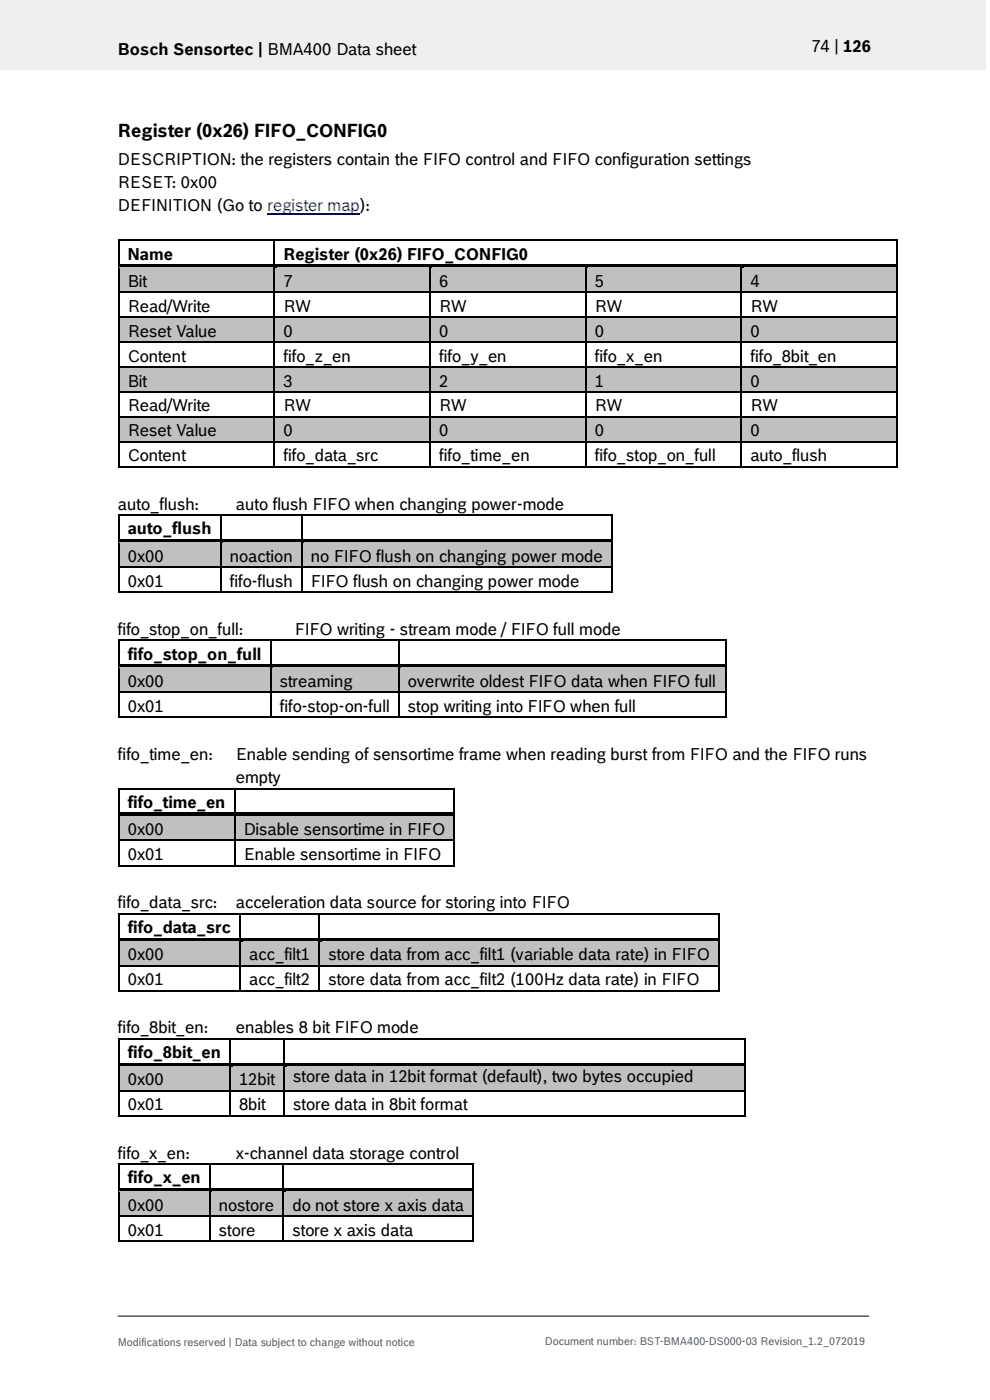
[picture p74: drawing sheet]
<svg xmlns="http://www.w3.org/2000/svg" width="210mm" height="297mm" viewBox="0 0 210 297" stroke-linecap="round" stroke-linejoin="round" font-family="sans-serif">
<defs><g id="words">
<text font-size="3.9" x="25" y="29">Register (0x26) FIFO_CONFIG0</text>
<g font-size="3.5">
<text x="25" y="11.6">Bosch Sensortec | BMA400 Data sheet</text>
<text x="172.1" y="11">74 | 126</text>
<text x="25" y="35">DESCRIPTION: the registers contain the FIFO control and FIFO configuration settings</text>
<text x="25" y="39.9">RESET: 0x00</text>
<text x="25" y="44.8">DEFINITION (Go to register map):</text>
<text x="27.1" y="55.1">Name</text>
<text x="60.1" y="55.1">Register (0x26) FIFO_CONFIG0</text>
<text x="27.1" y="60.8">Bit</text>
<text x="60.1" y="60.8">7</text>
<text x="93.2" y="60.8">6</text>
<text x="126.2" y="60.8">5</text>
<text x="159.2" y="60.8">4</text>
<text x="27.1" y="66.1">Read/Write</text>
<text x="27.1" y="71.4">Reset Value</text>
<text x="60.1" y="66.1">RW</text>
<text x="60.1" y="71.4">0</text>
<text x="93.2" y="66.1">RW</text>
<text x="93.2" y="71.4">0</text>
<text x="126.2" y="66.1">RW</text>
<text x="126.2" y="71.4">0</text>
<text x="159.2" y="66.1">RW</text>
<text x="159.2" y="71.4">0</text>
<text x="27.1" y="76.7">Content</text>
<text x="60.1" y="76.7">fifo_z_en</text>
<text x="93.2" y="76.7">fifo_y_en</text>
<text x="126.2" y="76.7">fifo_x_en</text>
<text x="159.2" y="76.7">fifo_8bit_en</text>
<text x="27.1" y="82">Bit</text>
<text x="60.1" y="82">3</text>
<text x="93.2" y="82">2</text>
<text x="126.2" y="82">1</text>
<text x="159.2" y="82">0</text>
<text x="27.1" y="87.3">Read/Write</text>
<text x="60.1" y="87.3">RW</text>
<text x="93.2" y="87.3">RW</text>
<text x="126.2" y="87.3">RW</text>
<text x="159.2" y="87.3">RW</text>
<text x="27.1" y="92.6">Reset Value</text>
<text x="60.1" y="92.6">0</text>
<text x="93.2" y="92.6">0</text>
<text x="126.2" y="92.6">0</text>
<text x="159.2" y="92.6">0</text>
<text x="27.1" y="97.9">Content</text>
<text x="60.1" y="97.9">fifo_data_src</text>
<text x="93.2" y="97.9">fifo_time_en</text>
<text x="126.2" y="97.9">fifo_stop_on_full</text>
<text x="159.2" y="97.9">auto_flush</text>
<text x="25" y="108.1">auto_flush:</text>
<text x="27.1" y="113.4">auto_flush</text>
<text x="50" y="108.1">auto flush FIFO when changing power-mode</text>
<text x="27.1" y="119.1">0x00</text>
<text x="48.8" y="119.1">noaction</text>
<text x="65.9" y="119.1">no FIFO flush on changing power mode</text>
<text x="27.1" y="124.4">0x01</text>
<text x="48.8" y="124.4">fifo-flush</text>
<text x="65.9" y="124.4">FIFO flush on changing power mode</text>
<text x="25" y="134.6">fifo_stop_on_full:</text>
<text x="62.5" y="134.6">FIFO writing - stream mode / FIFO full mode</text>
<text x="27.1" y="139.9">fifo_stop_on_full</text>
<text x="27.1" y="145.7">0x00</text>
<text x="59.4" y="145.7">streaming</text>
<text x="86.5" y="145.7">overwrite oldest FIFO data when FIFO full</text>
<text x="27.1" y="151">0x01</text>
<text x="59.4" y="151">fifo-stop-on-full</text>
<text x="86.5" y="151">stop writing into FIFO when full</text>
<text x="25" y="161.2">fifo_time_en:</text>
<text x="50" y="161.2">Enable sending of sensortime frame when reading burst from FIFO and the FIFO runs</text>
<text x="50" y="166.1">empty</text>
<text x="27.1" y="171.4">fifo_time_en</text>
<text x="27.1" y="177.1">0x00</text>
<text x="51.7" y="177.1">Disable sensortime in FIFO</text>
<text x="27.1" y="182.4">0x01</text>
<text x="51.7" y="182.4">Enable sensortime in FIFO</text>
<text x="25" y="192.7">fifo_data_src:</text>
<text x="27.1" y="198">fifo_data_src</text>
<text x="50" y="192.7">acceleration data source for storing into FIFO</text>
<text x="27.1" y="203.7">0x00</text>
<text x="52.9" y="203.7">acc_filt1</text>
<text x="69.7" y="203.7">store data from acc_filt1 (variable data rate) in FIFO</text>
<text x="27.1" y="209">0x01</text>
<text x="52.9" y="209">acc_filt2</text>
<text x="69.7" y="209">store data from acc_filt2 (100Hz data rate) in FIFO</text>
<text x="25" y="219.2">fifo_8bit_en:</text>
<text x="50" y="219.2">enables 8 bit FIFO mode</text>
<text x="27.1" y="224.5">fifo_8bit_en</text>
<text x="27.1" y="230.3">0x00</text>
<text x="50.7" y="230.3">12bit</text>
<text x="62.2" y="229.6">store data in 12bit format (default), two bytes occupied</text>
<text x="27.1" y="235.6">0x01</text>
<text x="50.7" y="235.6">8bit</text>
<text x="62.2" y="235.6">store data in 8bit format</text>
<text x="25" y="245.8">fifo_x_en:</text>
<text x="50" y="245.8">x-channel data storage control</text>
<text x="27.1" y="251.1">fifo_x_en</text>
<text x="27.1" y="256.8">0x00</text>
<text x="46.4" y="256.8">nostore</text>
<text x="62" y="256.8">do not store x axis data</text>
<text x="27.1" y="262.1">0x01</text>
<text x="46.4" y="262.1">store</text>
<text x="62" y="262.1">store x axis data</text>
</g>
<g font-size="2.3" fill="#535f6b">
<text x="25" y="285.5">Modifications reserved | Data subject to change without notice</text>
<text x="115.6" y="285.3">Document number: BST-BMA400-DS000-03 Revision_1.2_072019</text>
</g>
</g></defs>
<path d="M-.1 0h209.2v14.8h-209.2z" fill-rule="evenodd" fill="#efeff0"/>
<path d="M25 279.2h159.4" fill="none" stroke="#000" stroke-width=".21"/>
<path d="M56.7 45.5h19.7" fill="none" stroke="#00f" stroke-width=".25"/>
<g fill="#000">
<path d="M25 50.8h.4v.3h-.4z" fill-rule="evenodd"/>
<path d="M25 50.8h.4v.3h-.4z" fill-rule="evenodd"/>
<path d="M58 50.8h.4v.3h-.4z" fill-rule="evenodd"/>
<path d="M190.2 50.8h.3v.3h-.3z" fill-rule="evenodd"/>
<path d="M190.2 50.8h.3v.3h-.3z" fill-rule="evenodd"/>
</g>
<path d="M25.2 51.1v5M25.4 50.9h32.6M58.2 51.1v5M58.4 50.9h131.8M190.3 51.1v5" fill="none" stroke="#000" stroke-width=".34"/>
<g fill="#c0c0c0">
<path d="M25.4 56.9h32.6v4.9h-32.6z" fill-rule="evenodd"/>
<path d="M27.1 56.9h29.2v4.9h-29.2z" fill-rule="evenodd"/>
<path d="M58.4 56.9h32.7v4.9h-32.7z" fill-rule="evenodd"/>
<path d="M60.1 56.9h29.2v4.9h-29.2z" fill-rule="evenodd"/>
<path d="M91.4 56.9h32.7v4.9h-32.7z" fill-rule="evenodd"/>
<path d="M93.2 56.9h29.2v4.9h-29.2z" fill-rule="evenodd"/>
<path d="M124.4 56.9h32.7v4.9h-32.7z" fill-rule="evenodd"/>
<path d="M126.2 56.9h29.2v4.9h-29.2z" fill-rule="evenodd"/>
<path d="M157.5 56.9h32.7v4.9h-32.7z" fill-rule="evenodd"/>
<path d="M159.2 56.9h29.2v4.9h-29.2z" fill-rule="evenodd"/>
</g>
<g fill="#000">
<path d="M25 56.1h.4v.8h-.4z" fill-rule="evenodd"/>
<path d="M25.4 56.1h32.6v.7h-32.6z" fill-rule="evenodd"/>
</g>
<path d="M25.4 56.8h32.6" fill="none" stroke="#c0c0c0" stroke-width=".21"/>
<path d="M58.4 56.8l.4 .1z" fill-rule="evenodd" fill="#c0c0c0"/>
<g fill="#000">
<path d="M58 56.8l.4 .1z" fill-rule="evenodd"/>
<path d="M58 56.1h.8v.7h-.8z" fill-rule="evenodd"/>
<path d="M58.8 56.1h32.3v.7h-32.3z" fill-rule="evenodd"/>
</g>
<path d="M58.8 56.8h32.3" fill="none" stroke="#c0c0c0" stroke-width=".21"/>
<path d="M91.4 56.8l.4 .1z" fill-rule="evenodd" fill="#c0c0c0"/>
<g fill="#000">
<path d="M91.1 56.8l.3 .1z" fill-rule="evenodd"/>
<path d="M91.1 56.1h.7v.7h-.7z" fill-rule="evenodd"/>
<path d="M91.8 56.1h32.3v.7h-32.3z" fill-rule="evenodd"/>
</g>
<path d="M91.8 56.8h32.3" fill="none" stroke="#c0c0c0" stroke-width=".21"/>
<path d="M124.4 56.8l.5 .1z" fill-rule="evenodd" fill="#c0c0c0"/>
<g fill="#000">
<path d="M124.1 56.8l.3 .1z" fill-rule="evenodd"/>
<path d="M124.1 56.1h.8v.7h-.8z" fill-rule="evenodd"/>
<path d="M124.9 56.1h32.2v.7h-32.2z" fill-rule="evenodd"/>
</g>
<path d="M124.9 56.8h32.2" fill="none" stroke="#c0c0c0" stroke-width=".21"/>
<path d="M157.5 56.8l.4 .1z" fill-rule="evenodd" fill="#c0c0c0"/>
<g fill="#000">
<path d="M157.1 56.8l.4 .1z" fill-rule="evenodd"/>
<path d="M157.1 56.1h.8v.7h-.8z" fill-rule="evenodd"/>
<path d="M157.9 56.1h32.3v.7h-32.3z" fill-rule="evenodd"/>
<path d="M190.2 56.1h.3v.8h-.3z" fill-rule="evenodd"/>
<path d="M25 61.8h.4v.4h-.4z" fill-rule="evenodd"/>
<path d="M58 61.8h.4v.4h-.4z" fill-rule="evenodd"/>
<path d="M91.1 61.8h.3v.4h-.3z" fill-rule="evenodd"/>
<path d="M124.1 61.8h.3v.4h-.3z" fill-rule="evenodd"/>
<path d="M157.1 61.8h.4v.4h-.4z" fill-rule="evenodd"/>
<path d="M190.2 61.8h.3v.4h-.3z" fill-rule="evenodd"/>
</g>
<path d="M157.9 56.8h32.3" fill="none" stroke="#c0c0c0" stroke-width=".21"/>
<g fill="none" stroke="#000" stroke-width=".34">
<path d="M25.2 56.9v4.9M58.2 56.9v4.9M91.2 56.9v4.9M124.3 56.9v4.9M157.3 56.9v4.9M190.3 56.9v4.9M25.2 62.2v4.9M25.4 62h32.6M58.2 62.2v4.9M58.4 62h32.7M91.2 62.2v4.9M91.4 62h32.7"/>
<path d="M124.3 62.2v4.9M124.4 62h32.7M157.3 62.2v4.9M157.5 62h32.7M190.3 62.2v4.9"/>
</g>
<g fill="#c0c0c0">
<path d="M25.4 67.4h32.6v5h-32.6z" fill-rule="evenodd"/>
<path d="M27.1 67.4h29.2v5h-29.2z" fill-rule="evenodd"/>
<path d="M58.4 67.4h32.7v5h-32.7z" fill-rule="evenodd"/>
<path d="M60.1 67.4h29.2v5h-29.2z" fill-rule="evenodd"/>
<path d="M91.4 67.4h32.7v5h-32.7z" fill-rule="evenodd"/>
<path d="M93.2 67.4h29.2v5h-29.2z" fill-rule="evenodd"/>
<path d="M124.4 67.4h32.7v5h-32.7z" fill-rule="evenodd"/>
<path d="M126.2 67.4h29.2v5h-29.2z" fill-rule="evenodd"/>
<path d="M157.5 67.4h32.7v5h-32.7z" fill-rule="evenodd"/>
<path d="M159.2 67.4h29.2v5h-29.2z" fill-rule="evenodd"/>
</g>
<g fill="#000">
<path d="M25 67.1h.4v.3h-.4z" fill-rule="evenodd"/>
<path d="M25 72.4h.4v.3h-.4z" fill-rule="evenodd"/>
<path d="M58 67.1h.4v.3h-.4z" fill-rule="evenodd"/>
<path d="M58 72.4h.4v.3h-.4z" fill-rule="evenodd"/>
<path d="M91.1 67.1h.3v.3h-.3z" fill-rule="evenodd"/>
<path d="M91.1 72.4h.3v.3h-.3z" fill-rule="evenodd"/>
<path d="M124.1 67.1h.3v.3h-.3z" fill-rule="evenodd"/>
<path d="M124.1 72.4h.3v.3h-.3z" fill-rule="evenodd"/>
<path d="M157.1 67.1h.4v.3h-.4z" fill-rule="evenodd"/>
<path d="M157.1 72.4h.4v.3h-.4z" fill-rule="evenodd"/>
<path d="M190.2 67.1h.3v.3h-.3z" fill-rule="evenodd"/>
<path d="M190.2 72.4h.3v.3h-.3z" fill-rule="evenodd"/>
</g>
<g fill="none" stroke="#000" stroke-width=".34">
<path d="M25.2 67.4v5M25.2 72.7v5M25.4 67.3h32.6M25.4 72.6h32.6M58.2 67.4v5M58.2 72.7v5M58.4 67.3h32.7M58.4 72.6h32.7M91.2 67.4v5M91.2 72.7v5M91.4 67.3h32.7M91.4 72.6h32.7"/>
<path d="M124.3 67.4v5M124.3 72.7v5M124.4 67.3h32.7M124.4 72.6h32.7M157.3 67.4v5M157.3 72.7v5M157.5 67.3h32.7M157.5 72.6h32.7M190.3 67.4v5M190.3 72.7v5"/>
</g>
<g fill="#c0c0c0">
<path d="M25.4 78h32.6v5h-32.6z" fill-rule="evenodd"/>
<path d="M27.1 78h29.2v5h-29.2z" fill-rule="evenodd"/>
<path d="M58.4 78h32.7v5h-32.7z" fill-rule="evenodd"/>
<path d="M60.1 78h29.2v5h-29.2z" fill-rule="evenodd"/>
<path d="M91.4 78h32.7v5h-32.7z" fill-rule="evenodd"/>
<path d="M93.2 78h29.2v5h-29.2z" fill-rule="evenodd"/>
<path d="M124.4 78h32.7v5h-32.7z" fill-rule="evenodd"/>
<path d="M126.2 78h29.2v5h-29.2z" fill-rule="evenodd"/>
<path d="M157.5 78h32.7v5h-32.7z" fill-rule="evenodd"/>
<path d="M159.2 78h29.2v5h-29.2z" fill-rule="evenodd"/>
</g>
<g fill="#000">
<path d="M25 77.7h.4v.3h-.4z" fill-rule="evenodd"/>
<path d="M58 77.7h.4v.3h-.4z" fill-rule="evenodd"/>
<path d="M91.1 77.7h.3v.3h-.3z" fill-rule="evenodd"/>
<path d="M124.1 77.7h.3v.3h-.3z" fill-rule="evenodd"/>
<path d="M157.1 77.7h.4v.3h-.4z" fill-rule="evenodd"/>
<path d="M190.2 77.7h.3v.3h-.3z" fill-rule="evenodd"/>
<path d="M25 83h.4v.3h-.4z" fill-rule="evenodd"/>
<path d="M58 83h.4v.3h-.4z" fill-rule="evenodd"/>
<path d="M91.1 83h.3v.3h-.3z" fill-rule="evenodd"/>
<path d="M124.1 83h.3v.3h-.3z" fill-rule="evenodd"/>
<path d="M157.1 83h.4v.3h-.4z" fill-rule="evenodd"/>
<path d="M190.2 83h.3v.3h-.3z" fill-rule="evenodd"/>
</g>
<g fill="none" stroke="#000" stroke-width=".34">
<path d="M25.2 78v5M25.4 77.9h32.6M58.2 78v5M58.4 77.9h32.7M91.2 78v5M91.4 77.9h32.7M124.3 78v5M124.4 77.9h32.7M157.3 78v5M157.5 77.9h32.7M190.3 78v5M25.2 83.3v5"/>
<path d="M25.4 83.1h32.6M58.2 83.3v5M58.4 83.1h32.7M91.2 83.3v5M91.4 83.1h32.7M124.3 83.3v5M124.4 83.1h32.7M157.3 83.3v5M157.5 83.1h32.7M190.3 83.3v5"/>
</g>
<g fill="#c0c0c0">
<path d="M25.4 88.6h32.6v5h-32.6z" fill-rule="evenodd"/>
<path d="M27.1 88.6h29.2v5h-29.2z" fill-rule="evenodd"/>
<path d="M58.4 88.6h32.7v5h-32.7z" fill-rule="evenodd"/>
<path d="M60.1 88.6h29.2v5h-29.2z" fill-rule="evenodd"/>
<path d="M91.4 88.6h32.7v5h-32.7z" fill-rule="evenodd"/>
<path d="M93.2 88.6h29.2v5h-29.2z" fill-rule="evenodd"/>
<path d="M124.4 88.6h32.7v5h-32.7z" fill-rule="evenodd"/>
<path d="M126.2 88.6h29.2v5h-29.2z" fill-rule="evenodd"/>
<path d="M157.5 88.6h32.7v5h-32.7z" fill-rule="evenodd"/>
<path d="M159.2 88.6h29.2v5h-29.2z" fill-rule="evenodd"/>
</g>
<g fill="#000">
<path d="M25 88.3h.4v.3h-.4z" fill-rule="evenodd"/>
<path d="M25 93.6h.4v.3h-.4z" fill-rule="evenodd"/>
<path d="M25 98.9h.4v.3h-.4z" fill-rule="evenodd"/>
<path d="M25 98.9h.4v.3h-.4z" fill-rule="evenodd"/>
<path d="M58 88.3h.4v.3h-.4z" fill-rule="evenodd"/>
<path d="M58 93.6h.4v.3h-.4z" fill-rule="evenodd"/>
<path d="M58 98.9h.4v.3h-.4z" fill-rule="evenodd"/>
<path d="M91.1 88.3h.3v.3h-.3z" fill-rule="evenodd"/>
<path d="M91.1 93.6h.3v.3h-.3z" fill-rule="evenodd"/>
<path d="M91.1 98.9h.3v.3h-.3z" fill-rule="evenodd"/>
<path d="M124.1 88.3h.3v.3h-.3z" fill-rule="evenodd"/>
<path d="M124.1 93.6h.3v.3h-.3z" fill-rule="evenodd"/>
<path d="M124.1 98.9h.3v.3h-.3z" fill-rule="evenodd"/>
<path d="M157.1 88.3h.4v.3h-.4z" fill-rule="evenodd"/>
<path d="M157.1 93.6h.4v.3h-.4z" fill-rule="evenodd"/>
<path d="M157.1 98.9h.4v.3h-.4z" fill-rule="evenodd"/>
<path d="M190.2 88.3h.3v.3h-.3z" fill-rule="evenodd"/>
<path d="M190.2 93.6h.3v.3h-.3z" fill-rule="evenodd"/>
<path d="M190.2 98.9h.3v.3h-.3z" fill-rule="evenodd"/>
<path d="M190.2 98.9h.3v.3h-.3z" fill-rule="evenodd"/>
<path d="M25 109.1h.4v.3h-.4z" fill-rule="evenodd"/>
<path d="M25 109.1h.4v.3h-.4z" fill-rule="evenodd"/>
<path d="M46.7 109.1h.3v.3h-.3z" fill-rule="evenodd"/>
<path d="M63.8 109.1h.4v.3h-.4z" fill-rule="evenodd"/>
<path d="M129.6 109.1h.4v.3h-.4z" fill-rule="evenodd"/>
<path d="M129.6 109.1h.4v.3h-.4z" fill-rule="evenodd"/>
</g>
<g fill="none" stroke="#000" stroke-width=".34">
<path d="M25.2 88.6v5M25.2 93.9v5M25.4 88.4h32.6M25.4 93.7h32.6M25.4 99h32.6M58.2 88.6v5M58.2 93.9v5M58.4 88.4h32.7M58.4 93.7h32.7M58.4 99h32.7M91.2 88.6v5M91.2 93.9v5"/>
<path d="M91.4 88.4h32.7M91.4 93.7h32.7M91.4 99h32.7M124.3 88.6v5M124.3 93.9v5M124.4 88.4h32.7M124.4 93.7h32.7M124.4 99h32.7M157.3 88.6v5M157.3 93.9v5M157.5 88.4h32.7M157.5 93.7h32.7"/>
<path d="M157.5 99h32.7M190.3 88.6v5M190.3 93.9v5M25.2 109.4v5M25.4 109.2h21.3M46.9 109.4v5M47 109.2h16.8M64 109.4v5M64.2 109.2h65.4M129.8 109.4v5"/>
</g>
<g fill="#c0c0c0">
<path d="M25.4 115.2h21.3v4.9h-21.3z" fill-rule="evenodd"/>
<path d="M27.1 115.2h17.9v4.9h-17.9z" fill-rule="evenodd"/>
<path d="M47 115.2h16.8v4.9h-16.8z" fill-rule="evenodd"/>
<path d="M48.8 115.2h13.3v4.9h-13.3z" fill-rule="evenodd"/>
<path d="M64.2 115.2h65.4v4.9h-65.4z" fill-rule="evenodd"/>
<path d="M65.9 115.2h62v4.9h-62z" fill-rule="evenodd"/>
</g>
<g fill="#000">
<path d="M25 114.4h.4v.8h-.4z" fill-rule="evenodd"/>
<path d="M25.4 114.4h21.3v.7h-21.3z" fill-rule="evenodd"/>
</g>
<path d="M25.4 115.1h21.3" fill="none" stroke="#c0c0c0" stroke-width=".21"/>
<path d="M47 115.1l.5 .1z" fill-rule="evenodd" fill="#c0c0c0"/>
<g fill="#000">
<path d="M46.7 115.1l.3 .1z" fill-rule="evenodd"/>
<path d="M46.7 114.4h.8v.7h-.8z" fill-rule="evenodd"/>
<path d="M47.5 114.4h16.3v.7h-16.3z" fill-rule="evenodd"/>
</g>
<path d="M47.5 115.1h16.3" fill="none" stroke="#c0c0c0" stroke-width=".21"/>
<path d="M64.2 115.1l.4 .1z" fill-rule="evenodd" fill="#c0c0c0"/>
<g fill="#000">
<path d="M63.8 115.1l.4 .1z" fill-rule="evenodd"/>
<path d="M63.8 114.4h.8v.7h-.8z" fill-rule="evenodd"/>
<path d="M64.6 114.4h65v.7h-65z" fill-rule="evenodd"/>
<path d="M129.6 114.4h.4v.8h-.4z" fill-rule="evenodd"/>
<path d="M25 120.1h.4v.4h-.4z" fill-rule="evenodd"/>
<path d="M25 125.4h.4v.3h-.4z" fill-rule="evenodd"/>
<path d="M25 125.4h.4v.3h-.4z" fill-rule="evenodd"/>
<path d="M25 135.6h.4v.3h-.4z" fill-rule="evenodd"/>
<path d="M25 135.6h.4v.3h-.4z" fill-rule="evenodd"/>
<path d="M46.7 120.1h.3v.4h-.3z" fill-rule="evenodd"/>
<path d="M46.7 125.4h.3v.3h-.3z" fill-rule="evenodd"/>
<path d="M57.3 135.6h.3v.3h-.3z" fill-rule="evenodd"/>
<path d="M63.8 120.1h.4v.4h-.4z" fill-rule="evenodd"/>
<path d="M63.8 125.4h.4v.3h-.4z" fill-rule="evenodd"/>
<path d="M84.4 135.6h.4v.3h-.4z" fill-rule="evenodd"/>
<path d="M129.6 120.1h.4v.4h-.4z" fill-rule="evenodd"/>
<path d="M129.6 125.4h.4v.3h-.4z" fill-rule="evenodd"/>
<path d="M129.6 125.4h.4v.3h-.4z" fill-rule="evenodd"/>
<path d="M153.7 135.6h.4v.3h-.4z" fill-rule="evenodd"/>
<path d="M153.7 135.6h.4v.3h-.4z" fill-rule="evenodd"/>
</g>
<path d="M64.6 115.1h65" fill="none" stroke="#c0c0c0" stroke-width=".21"/>
<g fill="none" stroke="#000" stroke-width=".34">
<path d="M25.2 115.2v4.9M46.9 115.2v4.9M64 115.2v4.9M129.8 115.2v4.9M25.2 120.5v4.9M25.2 135.9v5M25.4 120.3h21.3M25.4 125.6h21.3M25.4 135.8h31.9M46.9 120.5v4.9M47 120.3h16.8M47 125.6h16.8"/>
<path d="M57.5 135.9v5M57.6 135.8h26.8M64 120.5v4.9M64.2 120.3h65.4M64.2 125.6h65.4M84.6 135.9v5M84.8 135.8h68.9M129.8 120.5v4.9M153.9 135.9v5"/>
</g>
<g fill="#c0c0c0">
<path d="M25.4 141.7h31.8v5h-31.8z" fill-rule="evenodd"/>
<path d="M27.1 141.7h28.4v5h-28.4z" fill-rule="evenodd"/>
<path d="M57.6 141.7h26.8v5h-26.8z" fill-rule="evenodd"/>
<path d="M59.4 141.7h23.3v5h-23.3z" fill-rule="evenodd"/>
<path d="M84.8 141.7h68.9v5h-68.9z" fill-rule="evenodd"/>
<path d="M86.5 141.7h65.5v5h-65.5z" fill-rule="evenodd"/>
</g>
<g fill="#000">
<path d="M25 140.9h.4v.8h-.4z" fill-rule="evenodd"/>
<path d="M25.4 140.9h31.9v.8h-31.9z" fill-rule="evenodd"/>
</g>
<path d="M25.4 141.7h31.9" fill="none" stroke="#c0c0c0" stroke-width=".21"/>
<path d="M57.6 141.7h.4z" fill-rule="evenodd" fill="#c0c0c0"/>
<g fill="#000">
<path d="M57.3 141.7h.3z" fill-rule="evenodd"/>
<path d="M57.3 140.9h.7v.8h-.7z" fill-rule="evenodd"/>
<path d="M58 140.9h26.4v.8h-26.4z" fill-rule="evenodd"/>
</g>
<path d="M58 141.7h26.4" fill="none" stroke="#c0c0c0" stroke-width=".21"/>
<path d="M84.8 141.7h.4z" fill-rule="evenodd" fill="#c0c0c0"/>
<g fill="#000">
<path d="M25 146.7h.4v.3h-.4z" fill-rule="evenodd"/>
<path d="M25 152h.4v.3h-.4z" fill-rule="evenodd"/>
<path d="M25 152h.4v.3h-.4z" fill-rule="evenodd"/>
<path d="M57.3 146.7h.3v.3h-.3z" fill-rule="evenodd"/>
<path d="M57.3 152h.3v.3h-.3z" fill-rule="evenodd"/>
<path d="M84.4 141.7h.4z" fill-rule="evenodd"/>
<path d="M84.4 140.9h.8v.8h-.8z" fill-rule="evenodd"/>
<path d="M84.4 146.7h.4v.3h-.4z" fill-rule="evenodd"/>
<path d="M84.4 152h.4v.3h-.4z" fill-rule="evenodd"/>
<path d="M85.2 140.9h68.5v.8h-68.5z" fill-rule="evenodd"/>
<path d="M153.7 140.9h.4v.8h-.4z" fill-rule="evenodd"/>
<path d="M153.7 146.7h.4v.3h-.4z" fill-rule="evenodd"/>
<path d="M153.7 152h.4v.3h-.4z" fill-rule="evenodd"/>
<path d="M153.7 152h.4v.3h-.4z" fill-rule="evenodd"/>
<path d="M25 167.1h.4v.4h-.4z" fill-rule="evenodd"/>
<path d="M25 167.1h.4v.4h-.4z" fill-rule="evenodd"/>
<path d="M49.6 167.1h.4v.4h-.4z" fill-rule="evenodd"/>
<path d="M96.2 167.1h.3v.4h-.3z" fill-rule="evenodd"/>
<path d="M96.2 167.1h.3v.4h-.3z" fill-rule="evenodd"/>
</g>
<path d="M85.2 141.7h68.5" fill="none" stroke="#c0c0c0" stroke-width=".21"/>
<g fill="none" stroke="#000" stroke-width=".34">
<path d="M25.2 141.7v5M25.2 147v5M25.4 146.8h31.9M25.4 152.1h31.9M57.5 141.7v5M57.5 147v5M57.6 146.8h26.8M57.6 152.1h26.8M84.6 141.7v5M84.6 147v5M84.8 146.8h68.9M84.8 152.1h68.9"/>
<path d="M153.9 141.7v5M153.9 147v5M25.2 167.5v4.9M25.4 167.3h24.2M49.8 167.5v4.9M50 167.3h46.2M96.4 167.5v4.9"/>
</g>
<g fill="#c0c0c0">
<path d="M25.4 173.2h24.2v4.9h-24.2z" fill-rule="evenodd"/>
<path d="M27.1 173.2h20.8v4.9h-20.8z" fill-rule="evenodd"/>
<path d="M50 173.2h46.2v4.9h-46.2z" fill-rule="evenodd"/>
<path d="M51.7 173.2h42.8v4.9h-42.8z" fill-rule="evenodd"/>
</g>
<g fill="#000">
<path d="M25 172.4h.4v.8h-.4z" fill-rule="evenodd"/>
<path d="M25.4 172.4h24.2v.8h-24.2z" fill-rule="evenodd"/>
</g>
<path d="M25.4 173.2h24.2" fill="none" stroke="#c0c0c0" stroke-width=".21"/>
<path d="M50 173.2h.4z" fill-rule="evenodd" fill="#c0c0c0"/>
<g fill="#000">
<path d="M25 178.1h.4v.4h-.4z" fill-rule="evenodd"/>
<path d="M49.6 173.2h.4z" fill-rule="evenodd"/>
<path d="M49.6 172.4h.8v.8h-.8z" fill-rule="evenodd"/>
<path d="M49.6 178.1h.4v.4h-.4z" fill-rule="evenodd"/>
<path d="M50.4 172.4h45.8v.8h-45.8z" fill-rule="evenodd"/>
<path d="M96.2 172.4h.3v.8h-.3z" fill-rule="evenodd"/>
<path d="M96.2 178.1h.3v.4h-.3z" fill-rule="evenodd"/>
<path d="M25 183.5h.4v.3h-.4z" fill-rule="evenodd"/>
<path d="M25 183.5h.4v.3h-.4z" fill-rule="evenodd"/>
<path d="M25 193.7h.4v.3h-.4z" fill-rule="evenodd"/>
<path d="M25 193.7h.4v.3h-.4z" fill-rule="evenodd"/>
<path d="M49.6 183.5h.4v.3h-.4z" fill-rule="evenodd"/>
<path d="M50.8 193.7h.3v.3h-.3z" fill-rule="evenodd"/>
<path d="M67.6 193.7h.3v.3h-.3z" fill-rule="evenodd"/>
<path d="M96.2 183.5h.3v.3h-.3z" fill-rule="evenodd"/>
<path d="M96.2 183.5h.3v.3h-.3z" fill-rule="evenodd"/>
<path d="M152.4 193.7h.3v.3h-.3z" fill-rule="evenodd"/>
<path d="M152.4 193.7h.3v.3h-.3z" fill-rule="evenodd"/>
</g>
<path d="M50.4 173.2h45.8" fill="none" stroke="#c0c0c0" stroke-width=".21"/>
<g fill="none" stroke="#000" stroke-width=".34">
<path d="M25.2 173.2v4.9M25.2 178.5v5M25.4 178.3h24.2M49.8 173.2v4.9M49.8 178.5v5M50 178.3h46.2M96.4 173.2v4.9M96.4 178.5v5M25.2 194v4.9M25.4 183.6h24.2M25.4 193.8h25.4M50 183.6h46.2"/>
<path d="M51 194v4.9M51.1 193.8h16.5M67.7 194v4.9M67.9 193.8h84.5M152.6 194v4.9"/>
</g>
<g fill="#c0c0c0">
<path d="M25.4 199.8h25.4v4.9h-25.4z" fill-rule="evenodd"/>
<path d="M27.1 199.8h22v4.9h-22z" fill-rule="evenodd"/>
<path d="M51.1 199.8h16.4v4.9h-16.4z" fill-rule="evenodd"/>
<path d="M52.9 199.8h12.9v4.9h-12.9z" fill-rule="evenodd"/>
<path d="M67.9 199.8h84.4v4.9h-84.4z" fill-rule="evenodd"/>
<path d="M69.7 199.8h80.9v4.9h-80.9z" fill-rule="evenodd"/>
</g>
<g fill="#000">
<path d="M25 198.9h.4v.9h-.4z" fill-rule="evenodd"/>
<path d="M25.4 198.9h25.4v.8h-25.4z" fill-rule="evenodd"/>
</g>
<path d="M25.4 199.7h25.4" fill="none" stroke="#c0c0c0" stroke-width=".21"/>
<path d="M51.1 199.7l.5 .1z" fill-rule="evenodd" fill="#c0c0c0"/>
<g fill="#000">
<path d="M50.8 199.7l.3 .1z" fill-rule="evenodd"/>
<path d="M50.8 198.9h.8v.8h-.8z" fill-rule="evenodd"/>
<path d="M51.6 198.9h16v.8h-16z" fill-rule="evenodd"/>
</g>
<path d="M51.6 199.7h16" fill="none" stroke="#c0c0c0" stroke-width=".21"/>
<path d="M67.9 199.7l.4 .1z" fill-rule="evenodd" fill="#c0c0c0"/>
<g fill="#000">
<path d="M67.6 199.7l.3 .1z" fill-rule="evenodd"/>
<path d="M67.6 198.9h.7v.8h-.7z" fill-rule="evenodd"/>
<path d="M68.3 198.9h84.1v.8h-84.1z" fill-rule="evenodd"/>
<path d="M152.4 198.9h.3v.9h-.3z" fill-rule="evenodd"/>
<path d="M25 204.7h.4v.3h-.4z" fill-rule="evenodd"/>
<path d="M25 210h.4v.3h-.4z" fill-rule="evenodd"/>
<path d="M25 210h.4v.3h-.4z" fill-rule="evenodd"/>
<path d="M50.8 204.7h.3v.3h-.3z" fill-rule="evenodd"/>
<path d="M50.8 210h.3v.3h-.3z" fill-rule="evenodd"/>
<path d="M67.6 204.7h.3v.3h-.3z" fill-rule="evenodd"/>
<path d="M67.6 210h.3v.3h-.3z" fill-rule="evenodd"/>
<path d="M152.4 204.7h.3v.3h-.3z" fill-rule="evenodd"/>
<path d="M152.4 210h.3v.3h-.3z" fill-rule="evenodd"/>
<path d="M152.4 210h.3v.3h-.3z" fill-rule="evenodd"/>
<path d="M25 220.2h.4v.3h-.4z" fill-rule="evenodd"/>
<path d="M25 220.2h.4v.3h-.4z" fill-rule="evenodd"/>
<path d="M48.6 220.2h.4v.3h-.4z" fill-rule="evenodd"/>
<path d="M60.1 220.2h.4v.3h-.4z" fill-rule="evenodd"/>
<path d="M157.8 220.2h.3v.3h-.3z" fill-rule="evenodd"/>
<path d="M157.8 220.2h.3v.3h-.3z" fill-rule="evenodd"/>
</g>
<path d="M68.3 199.7h84.1" fill="none" stroke="#c0c0c0" stroke-width=".21"/>
<g fill="none" stroke="#000" stroke-width=".34">
<path d="M25.2 199.8v4.9M51 199.8v4.9M67.7 199.8v4.9M152.6 199.8v4.9M25.2 205v5M25.4 204.9h25.4M25.4 210.2h25.4M51 205v5M51.1 204.9h16.5M51.1 210.2h16.5M67.7 205v5M67.9 204.9h84.5"/>
<path d="M67.9 210.2h84.5M152.6 205v5M25.2 220.5v5M25.4 220.4h23.2M48.8 220.5v5M49 220.4h11.1M60.3 220.5v5M60.5 220.4h97.3M158 220.5v5"/>
</g>
<g fill="#c0c0c0">
<path d="M25.4 226.3h23.2v4.9h-23.2z" fill-rule="evenodd"/>
<path d="M27.1 226.3h19.8v4.9h-19.8z" fill-rule="evenodd"/>
<path d="M49 226.3h11.1v4.9h-11.1z" fill-rule="evenodd"/>
<path d="M50.7 226.3h7.7v4.9h-7.7z" fill-rule="evenodd"/>
<path d="M60.5 226.3h97.3v4.9h-97.3z" fill-rule="evenodd"/>
<path d="M62.2 226.3h93.9v4.1h-93.9z" fill-rule="evenodd"/>
</g>
<g fill="#000">
<path d="M25 225.5h.4v.8h-.4z" fill-rule="evenodd"/>
<path d="M25.4 225.5h23.2v.8h-23.2z" fill-rule="evenodd"/>
</g>
<path d="M25.4 226.3h23.2" fill="none" stroke="#c0c0c0" stroke-width=".21"/>
<path d="M49 226.3h.4z" fill-rule="evenodd" fill="#c0c0c0"/>
<g fill="#000">
<path d="M48.6 226.3h.4z" fill-rule="evenodd"/>
<path d="M48.6 225.5h.8v.8h-.8z" fill-rule="evenodd"/>
<path d="M49.4 225.5h10.7v.8h-10.7z" fill-rule="evenodd"/>
</g>
<path d="M49.4 226.3h10.7" fill="none" stroke="#c0c0c0" stroke-width=".21"/>
<path d="M60.5 226.3h.4z" fill-rule="evenodd" fill="#c0c0c0"/>
<g fill="#000">
<path d="M25 231.2h.4v.4h-.4z" fill-rule="evenodd"/>
<path d="M25 236.6h.4v.3h-.4z" fill-rule="evenodd"/>
<path d="M25 236.6h.4v.3h-.4z" fill-rule="evenodd"/>
<path d="M48.6 231.2h.4v.4h-.4z" fill-rule="evenodd"/>
<path d="M48.6 236.6h.4v.3h-.4z" fill-rule="evenodd"/>
<path d="M60.1 226.3h.4z" fill-rule="evenodd"/>
<path d="M60.1 225.5h.8v.8h-.8z" fill-rule="evenodd"/>
<path d="M60.1 231.2h.4v.4h-.4z" fill-rule="evenodd"/>
<path d="M60.1 236.6h.4v.3h-.4z" fill-rule="evenodd"/>
<path d="M60.9 225.5h96.9v.8h-96.9z" fill-rule="evenodd"/>
<path d="M157.8 225.5h.3v.8h-.3z" fill-rule="evenodd"/>
<path d="M157.8 231.2h.3v.4h-.3z" fill-rule="evenodd"/>
<path d="M157.8 236.6h.3v.3h-.3z" fill-rule="evenodd"/>
<path d="M157.8 236.6h.3v.3h-.3z" fill-rule="evenodd"/>
<path d="M25 246.8h.4v.3h-.4z" fill-rule="evenodd"/>
<path d="M25 246.8h.4v.3h-.4z" fill-rule="evenodd"/>
<path d="M44.3 246.8h.4v.3h-.4z" fill-rule="evenodd"/>
<path d="M60 246.8h.3v.3h-.3z" fill-rule="evenodd"/>
<path d="M100.2 246.8h.4v.3h-.4z" fill-rule="evenodd"/>
<path d="M100.2 246.8h.4v.3h-.4z" fill-rule="evenodd"/>
</g>
<path d="M60.9 226.3h96.9" fill="none" stroke="#c0c0c0" stroke-width=".21"/>
<g fill="none" stroke="#000" stroke-width=".34">
<path d="M25.2 226.3v4.9M25.2 231.6v5M25.4 231.4h23.2M25.4 236.7h23.2M48.8 226.3v4.9M48.8 231.6v5M49 231.4h11.1M49 236.7h11.1M60.3 226.3v4.9M60.3 231.6v5M60.5 231.4h97.3M60.5 236.7h97.3"/>
<path d="M158 226.3v4.9M158 231.6v5M25.2 247.1v4.9M25.4 246.9h18.9M44.5 247.1v4.9M44.7 246.9h15.3M60.1 247.1v4.9M60.3 246.9h39.9M100.4 247.1v4.9"/>
</g>
<g fill="#c0c0c0">
<path d="M25.4 252.8h18.9v5h-18.9z" fill-rule="evenodd"/>
<path d="M27.1 252.8h15.5v5h-15.5z" fill-rule="evenodd"/>
<path d="M44.7 252.8h15.2v5h-15.2z" fill-rule="evenodd"/>
<path d="M46.4 252.8h11.8v5h-11.8z" fill-rule="evenodd"/>
<path d="M60.3 252.8h39.9v5h-39.9z" fill-rule="evenodd"/>
<path d="M62 252.8h36.5v5h-36.5z" fill-rule="evenodd"/>
</g>
<g fill="#000">
<path d="M25 252h.4v.8h-.4z" fill-rule="evenodd"/>
<path d="M25.4 252h18.9v.8h-18.9z" fill-rule="evenodd"/>
</g>
<path d="M25.4 252.8h18.9" fill="none" stroke="#c0c0c0" stroke-width=".21"/>
<path d="M44.7 252.8h.4z" fill-rule="evenodd" fill="#c0c0c0"/>
<g fill="#000">
<path d="M44.3 252.8h.4z" fill-rule="evenodd"/>
<path d="M44.3 252h.8v.8h-.8z" fill-rule="evenodd"/>
<path d="M45.1 252h14.9v.8h-14.9z" fill-rule="evenodd"/>
</g>
<path d="M45.1 252.8h14.9" fill="none" stroke="#c0c0c0" stroke-width=".21"/>
<path d="M60.3 252.8h.4z" fill-rule="evenodd" fill="#c0c0c0"/>
<g fill="#000">
<path d="M25 257.8h.4v.3h-.4z" fill-rule="evenodd"/>
<path d="M44.3 257.8h.4v.3h-.4z" fill-rule="evenodd"/>
<path d="M60 252.8h.3z" fill-rule="evenodd"/>
<path d="M60 252h.7v.8h-.7z" fill-rule="evenodd"/>
<path d="M60 257.8h.3v.3h-.3z" fill-rule="evenodd"/>
<path d="M60.7 252h39.5v.8h-39.5z" fill-rule="evenodd"/>
<path d="M100.2 252h.4v.8h-.4z" fill-rule="evenodd"/>
<path d="M100.2 257.8h.4v.3h-.4z" fill-rule="evenodd"/>
<path d="M25 263.1h.4v.3h-.4z" fill-rule="evenodd"/>
<path d="M25 263.1h.4v.3h-.4z" fill-rule="evenodd"/>
<path d="M44.3 263.1h.4v.3h-.4z" fill-rule="evenodd"/>
<path d="M60 263.1h.3v.3h-.3z" fill-rule="evenodd"/>
<path d="M100.2 263.1h.4v.3h-.4z" fill-rule="evenodd"/>
<path d="M100.2 263.1h.4v.3h-.4z" fill-rule="evenodd"/>
</g>
<path d="M60.7 252.8h39.5" fill="none" stroke="#c0c0c0" stroke-width=".21"/>
<g fill="none" stroke="#000" stroke-width=".34">
<path d="M25.2 252.8v5M25.2 258.1v5M25.4 258h18.9M44.5 252.8v5M44.5 258.1v5M44.7 258h15.3M60.1 252.8v5M60.1 258.1v5M60.3 258h39.9M100.4 252.8v5M100.4 258.1v5M25.4 263.3h18.9"/>
<path d="M44.7 263.3h15.3M60.3 263.3h39.9"/>
</g>
<use href="#words"/>
</svg>
